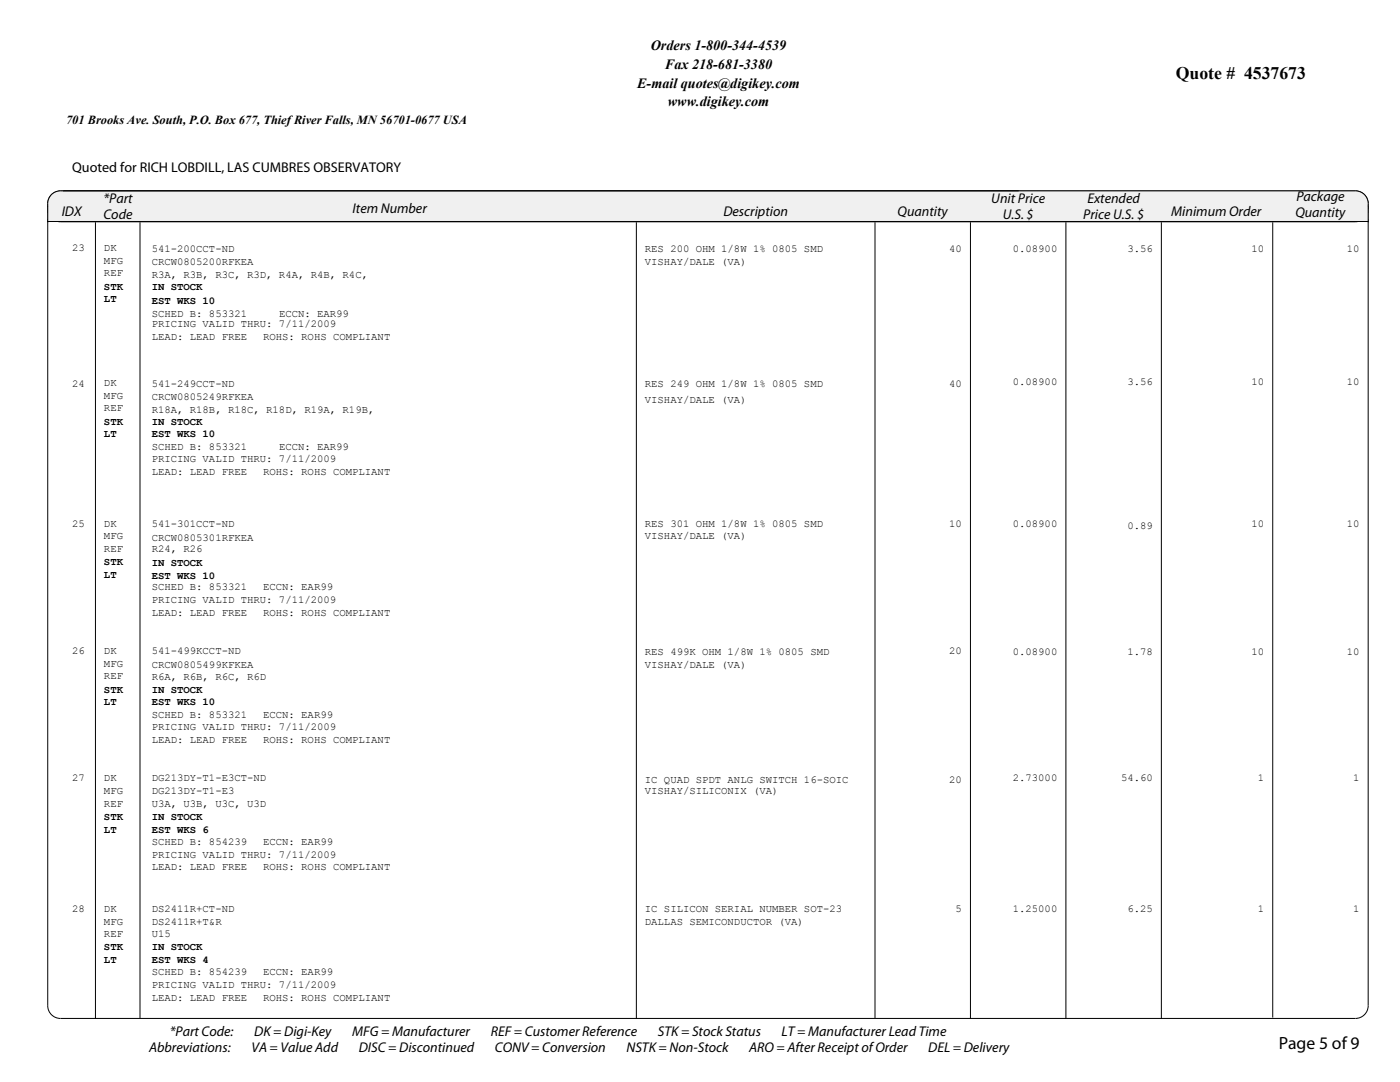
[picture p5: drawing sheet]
<svg xmlns="http://www.w3.org/2000/svg" width="279mm" height="216mm" viewBox="0 0 279 216" stroke-linecap="round" stroke-linejoin="round" font-family="sans-serif">
<defs><g id="words">
<g font-size="3.5">
<text x="234.7" y="15.8">Quote # 4537673</text>
<text x="255.2" y="209.3">Page 5 of 9</text>
</g>
<g font-size="2.8">
<text x="129.9" y="9.9">Orders 1-800-344-4539</text>
<text x="127.2" y="17.5">E-mail quotes@digikey.com</text>
<text x="132.7" y="13.7">Fax 218-681-3380</text>
<text x="133.3" y="21.2">www.digikey.com</text>
<text x="14.4" y="34.3">Quoted for RICH LOBDILL, LAS CUMBRES OBSERVATORY</text>
<text x="20.6" y="40.4">*Part</text>
<text x="197.8" y="40.4">Unit Price</text>
<text x="217" y="40.4">Extended</text>
<text x="258.7" y="40.2">Package</text>
<text x="12.3" y="43">IDX</text>
<text x="20.6" y="43.6">Code</text>
<text x="70.4" y="42.5">Item Number</text>
<text x="144.4" y="43">Description</text>
<text x="179.1" y="43">Quantity</text>
<text x="200.1" y="43.6">U.S. $</text>
<text x="216.2" y="43.6">Price U.S. $</text>
<text x="233.8" y="43">Minimum Order</text>
<text x="258.5" y="43.4">Quantity</text>
<text x="29.8" y="209.9">Abbreviations:</text>
<text x="33.9" y="206.8">*Part Code:</text>
<text x="50.2" y="209.9">VA = Value Add</text>
<text x="50.7" y="206.8">DK = Digi-Key</text>
<text x="70.3" y="206.8">MFG = Manufacturer</text>
<text x="71.6" y="209.9">DISC = Discontinued</text>
<text x="97.9" y="206.8">REF = Customer Reference</text>
<text x="98.8" y="209.9">CONV = Conversion</text>
<text x="125" y="209.9">NSTK = Non-Stock</text>
<text x="131.3" y="206.8">STK = Stock Status</text>
<text x="149.5" y="209.9">ARO = After Receipt of Order</text>
<text x="156" y="206.8">LT = Manufacturer Lead Time</text>
<text x="185.2" y="209.9">DEL = Delivery</text>
</g>
<text font-size="2.5" x="13.2" y="24.7">701 Brooks Ave. South, P.O. Box 677, Thief River Falls, MN 56701-0677 USA</text>
<g font-size="2.1">
<text x="14.4" y="50.1">23</text>
<text x="20.8" y="52.6">MFG</text>
<text x="20.8" y="50.1">DK</text>
<text x="30.3" y="50.3">541-200CCT-ND</text>
<text x="30.3" y="52.9">CRCW0805200RFKEA</text>
<text x="128.7" y="52.9">VISHAY/DALE (VA)</text>
<text x="128.7" y="50.3">RES 200 OHM 1/8W 1% 0805 SMD</text>
<text x="189.4" y="50.3">40</text>
<text x="202.1" y="50.3">0.08900</text>
<text x="225" y="50.3">3.56</text>
<text x="249.8" y="50.3">10</text>
<text x="268.8" y="50.3">10</text>
<text x="20.8" y="55.2">REF</text>
<text x="20.8" y="57.8">STK</text>
<text x="30.3" y="57.9">IN STOCK</text>
<text x="30.3" y="55.4">R3A, R3B, R3C, R3D, R4A, R4B, R4C, R4D</text>
<text x="20.8" y="60.3">LT</text>
<text x="30.3" y="63.2">SCHED B: 853321</text>
<text x="30.3" y="60.6">EST WKS 10</text>
<text x="30.3" y="65.3">PRICING VALID THRU: 7/11/2009</text>
<text x="55.7" y="63.2">ECCN: EAR99</text>
<text x="30.3" y="67.9">LEAD: LEAD FREE</text>
<text x="52.5" y="67.9">ROHS: ROHS COMPLIANT</text>
<text x="14.4" y="77.2">24</text>
<text x="20.8" y="77">DK</text>
<text x="30.3" y="77.2">541-249CCT-ND</text>
<text x="128.7" y="77.2">RES 249 OHM 1/8W 1% 0805 SMD</text>
<text x="189.4" y="77.3">40</text>
<text x="202.1" y="76.8">0.08900</text>
<text x="225" y="76.8">3.56</text>
<text x="249.8" y="76.8">10</text>
<text x="268.8" y="76.8">10</text>
<text x="20.8" y="82.1">REF</text>
<text x="20.8" y="79.6">MFG</text>
<text x="30.3" y="82.3">R18A, R18B, R18C, R18D, R19A, R19B, R19C, R19D</text>
<text x="30.3" y="79.8">CRCW0805249RFKEA</text>
<text x="128.7" y="80.3">VISHAY/DALE (VA)</text>
<text x="20.8" y="87.3">LT</text>
<text x="20.8" y="84.7">STK</text>
<text x="30.3" y="89.7">SCHED B: 853321</text>
<text x="30.3" y="87.3">EST WKS 10</text>
<text x="30.3" y="84.8">IN STOCK</text>
<text x="55.7" y="89.7">ECCN: EAR99</text>
<text x="30.3" y="94.8">LEAD: LEAD FREE</text>
<text x="30.3" y="92.3">PRICING VALID THRU: 7/11/2009</text>
<text x="52.5" y="94.8">ROHS: ROHS COMPLIANT</text>
<text x="14.4" y="105.1">25</text>
<text x="20.8" y="105.1">DK</text>
<text x="20.8" y="107.6">MFG</text>
<text x="30.3" y="107.9">CRCW0805301RFKEA</text>
<text x="30.3" y="105.1">541-301CCT-ND</text>
<text x="128.7" y="107.6">VISHAY/DALE (VA)</text>
<text x="128.7" y="105.1">RES 301 OHM 1/8W 1% 0805 SMD</text>
<text x="189.4" y="105.1">10</text>
<text x="202.1" y="105.1">0.08900</text>
<text x="225" y="105.5">0.89</text>
<text x="249.8" y="105.1">10</text>
<text x="268.8" y="105.1">10</text>
<text x="20.8" y="110.2">REF</text>
<text x="20.8" y="112.8">STK</text>
<text x="30.3" y="112.9">IN STOCK</text>
<text x="30.3" y="110.2">R24, R26</text>
<text x="20.8" y="115.3">LT</text>
<text x="30.3" y="117.8">SCHED B: 853321</text>
<text x="30.3" y="115.6">EST WKS 10</text>
<text x="52.5" y="117.8">ECCN: EAR99</text>
<text x="30.3" y="120.3">PRICING VALID THRU: 7/11/2009</text>
<text x="30.3" y="122.9">LEAD: LEAD FREE</text>
<text x="52.5" y="122.9">ROHS: ROHS COMPLIANT</text>
<text x="14.4" y="130.5">26</text>
<text x="20.8" y="130.5">DK</text>
<text x="30.3" y="130.5">541-499KCCT-ND</text>
<text x="128.7" y="130.7">RES 499K OHM 1/8W 1% 0805 SMD</text>
<text x="189.4" y="130.5">20</text>
<text x="202.1" y="130.7">0.08900</text>
<text x="225" y="130.7">1.78</text>
<text x="249.8" y="130.7">10</text>
<text x="268.8" y="130.7">10</text>
<text x="20.8" y="135.6">REF</text>
<text x="20.8" y="133">MFG</text>
<text x="30.3" y="135.7">R6A, R6B, R6C, R6D</text>
<text x="30.3" y="133.2">CRCW0805499KFKEA</text>
<text x="128.7" y="133.3">VISHAY/DALE (VA)</text>
<text x="20.8" y="140.7">LT</text>
<text x="20.8" y="138.2">STK</text>
<text x="30.3" y="138.2">IN STOCK</text>
<text x="30.3" y="143.2">SCHED B: 853321</text>
<text x="30.3" y="140.7">EST WKS 10</text>
<text x="52.5" y="143.2">ECCN: EAR99</text>
<text x="30.3" y="145.7">PRICING VALID THRU: 7/11/2009</text>
<text x="30.3" y="148.3">LEAD: LEAD FREE</text>
<text x="52.5" y="148.3">ROHS: ROHS COMPLIANT</text>
<text x="14.4" y="155.9">27</text>
<text x="20.8" y="155.9">DK</text>
<text x="30.3" y="155.9">DG213DY-T1-E3CT-ND</text>
<text x="202.1" y="155.9">2.73000</text>
<text x="223.7" y="155.9">54.60</text>
<text x="251" y="155.9">1</text>
<text x="270.1" y="155.9">1</text>
<text x="20.8" y="158.4">MFG</text>
<text x="20.8" y="161">REF</text>
<text x="30.3" y="161">U3A, U3B, U3C, U3D</text>
<text x="30.3" y="158.4">DG213DY-T1-E3</text>
<text x="128.7" y="158.4">VISHAY/SILICONIX (VA)</text>
<text x="128.7" y="156.3">IC QUAD SPDT ANLG SWITCH 16-SOIC</text>
<text x="189.4" y="156.3">20</text>
<text x="20.8" y="163.6">STK</text>
<text x="20.8" y="166.1">LT</text>
<text x="30.3" y="166.1">EST WKS 6</text>
<text x="30.3" y="163.6">IN STOCK</text>
<text x="30.3" y="168.6">SCHED B: 854239</text>
<text x="30.3" y="171.1">PRICING VALID THRU: 7/11/2009</text>
<text x="30.3" y="173.7">LEAD: LEAD FREE</text>
<text x="52.5" y="168.6">ECCN: EAR99</text>
<text x="52.5" y="173.7">ROHS: ROHS COMPLIANT</text>
<text x="14.4" y="181.9">28</text>
<text x="20.8" y="181.9">DK</text>
<text x="20.8" y="184.5">MFG</text>
<text x="30.3" y="181.9">DS2411R+CT-ND</text>
<text x="30.3" y="184.5">DS2411R+T&amp;R</text>
<text x="128.7" y="184.5">DALLAS SEMICONDUCTOR (VA)</text>
<text x="128.7" y="181.9">IC SILICON SERIAL NUMBER SOT-23</text>
<text x="190.7" y="181.9">5</text>
<text x="202.1" y="181.9">1.25000</text>
<text x="225" y="181.9">6.25</text>
<text x="251" y="181.9">1</text>
<text x="270.1" y="181.9">1</text>
<text x="20.8" y="189.6">STK</text>
<text x="20.8" y="187">REF</text>
<text x="30.3" y="189.6">IN STOCK</text>
<text x="30.3" y="187">U15</text>
<text x="20.8" y="192.2">LT</text>
<text x="30.3" y="194.6">SCHED B: 854239</text>
<text x="30.3" y="192.2">EST WKS 4</text>
<text x="30.3" y="197.2">PRICING VALID THRU: 7/11/2009</text>
<text x="52.5" y="194.6">ECCN: EAR99</text>
<text x="30.3" y="199.7">LEAD: LEAD FREE</text>
<text x="52.5" y="199.7">ROHS: ROHS COMPLIANT</text>
</g>
</g></defs>
<path d="M10.5 38.7l1-.5 .6-.1h258.4a2.54 2.54 0 0 1 2.5 2.5v160.1a2.54 2.54 0 0 1-2.5 2.5h-258.4a2.54 2.54 0 0 1-2.6-2.5v-160.1a2.54 2.54 0 0 1 1-1.9z" fill="none" stroke="#000" stroke-width=".2"/>
<path d="M10.5 38.6l1-.4 .6-.1h258.4a2.54 2.54 0 0 1 2.5 2.5 2.89 2.89 0 0 1-1.9 3.6l-259 .1a2.54 2.54 0 0 1-2.6-2.6 3.2 3.2 0 0 1 1-3.1z" fill="#f0f0f0"/>
<path d="M10.1 39a2.54 2.54 0 0 1 2-.9h258.4a2.54 2.54 0 0 1 2.5 2.5 2.89 2.89 0 0 1-1.9 3.6l-259 .1a2.54 2.54 0 0 1-2.6-2.6 3.4 3.4 0 0 1 .6-2.7zM19 44.4v158.8M27.9 44.4v158.8M127 44.4v158.8M174.6 44.4v158.8M193.7 44.4v158.8M212.7 44.4v158.8M231.8 44.4v158.8M254 44.4v158.5" fill="none" stroke="#000" stroke-width=".2"/>
<g fill="#f0f0f0">
<path d="M9.5 41.2h3.2v3.1h-3.2z"/>
<path d="M269.9 41.2h3.1v3.1h-3.1z"/>
</g>
<path d="M12.7 38.1h190.5M9.5 44.2h263.5M9.5 41.2v3.1M273 41.2v3.1" fill="none" stroke="#000" stroke-width=".2"/>
<use href="#words"/>
</svg>
